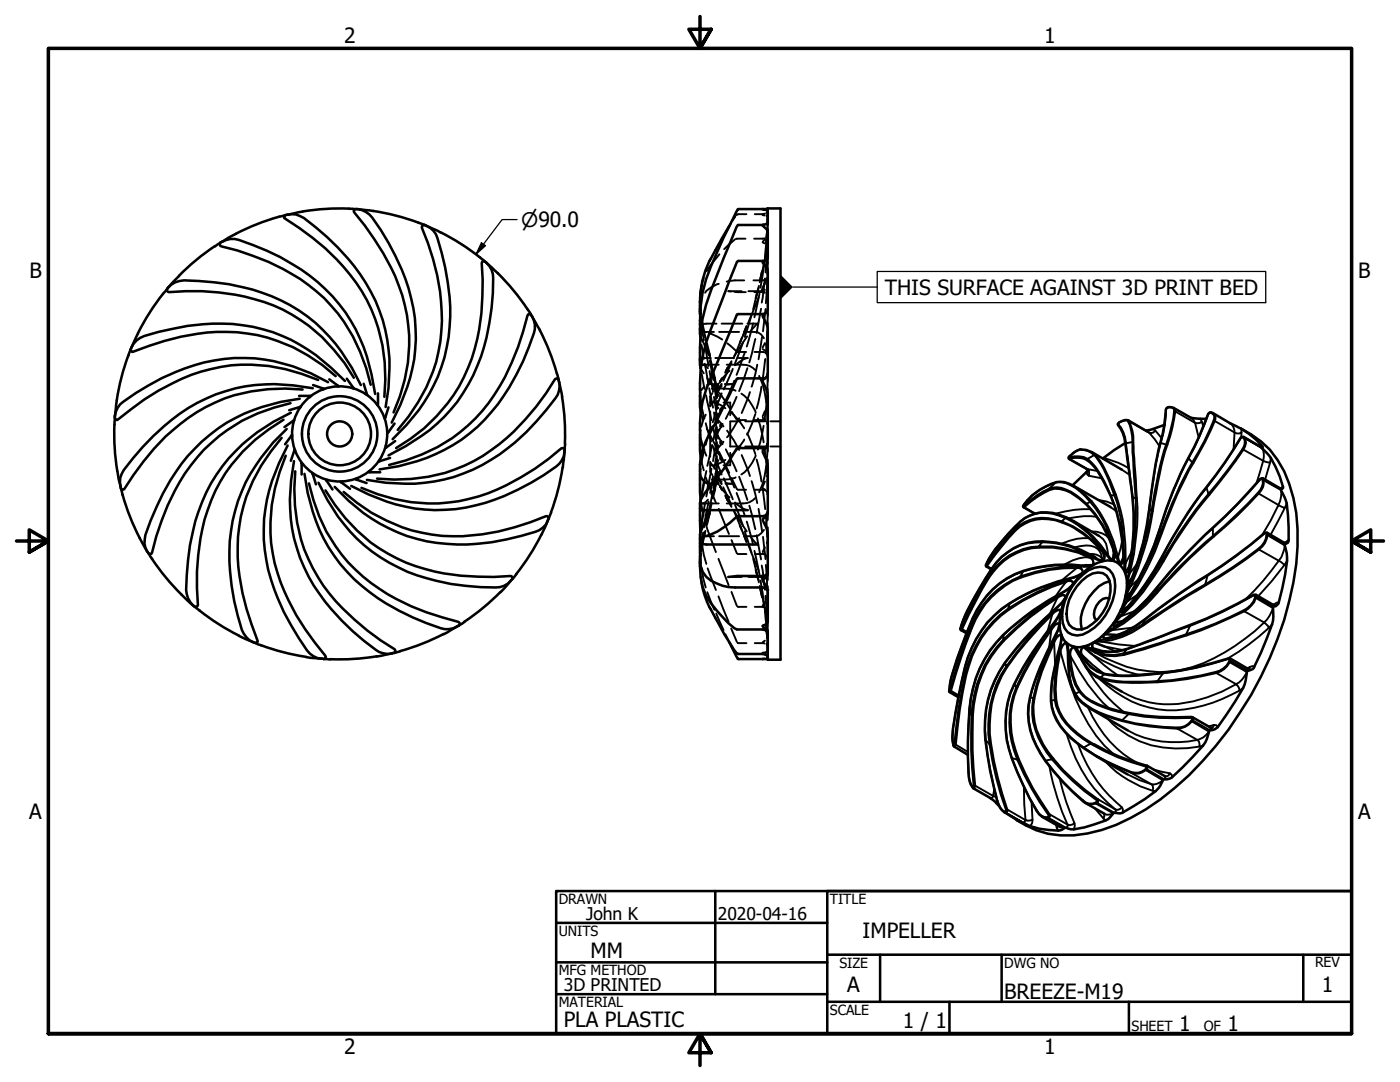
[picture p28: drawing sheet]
<svg xmlns="http://www.w3.org/2000/svg" width="279mm" height="216mm" viewBox="0 0 279 216" stroke-linecap="round" stroke-linejoin="round" font-family="sans-serif">
<defs><g id="words">
<g font-size="4.2">
<text x="68.7" y="8.6">2</text>
<text x="208.4" y="8.6">1</text>
<text x="5.9" y="55.5">B</text>
<text x="176.6" y="58.8">THIS SURFACE AGAINST 3D PRINT BED</text>
<text x="271.1" y="55.5">B</text>
<text x="5.8" y="163.4">A</text>
<text x="271" y="163.4">A</text>
<text x="117.9" y="191.1">MM</text>
<text x="172.1" y="187.2">IMPELLER</text>
<text x="169.1" y="198">A</text>
<text x="263.8" y="198">1</text>
<text x="200.4" y="199.3">BREEZE-M19</text>
<text x="112.5" y="204.9">PLA PLASTIC</text>
<text x="180.1" y="205.1">1 / 1</text>
<text x="235.3" y="205.7">1</text>
<text x="245" y="205.7">1</text>
<text x="68.7" y="210.3">2</text>
<text x="208.4" y="210.3">1</text>
</g>
<text font-size="4" x="104" y="45.3">⌀90.0</text>
<g font-size="3.5">
<text x="117" y="183.6">John K</text>
<text x="143.3" y="183.6">2020-04-16</text>
<text x="112.5" y="197.7">3D PRINTED</text>
</g>
<g font-size="2.8">
<text x="111.5" y="180.3">DRAWN</text>
<text x="165.6" y="180.3">TITLE</text>
<text x="111.5" y="186.8">UNITS</text>
<text x="111.5" y="194.6">MFG METHOD</text>
<text x="167.5" y="193.1">SIZE</text>
<text x="200.4" y="193.1">DWG NO</text>
<text x="262.4" y="193">REV</text>
<text x="111.5" y="200.9">MATERIAL</text>
<text x="165.6" y="202.5">SCALE</text>
<text x="225.8" y="205.7">SHEET</text>
<text x="240.2" y="205.7">OF</text>
</g>
</g></defs>
<!-- layer: Visible (ANSI) -->
<g fill="none" stroke="#000" stroke-width=".51">
<path d="M32.5 58.6a45 45 0 0 0-5 7.9M33.4 57.6l-.9 1.1M33.4 57.6l-.1 .2 .2 .4a48.4 48.4 0 0 1 21.1 2.8 32.8 32.8 0 0 1 16 14.4M33.6 57.3l-.2 .3M33.6 57.3a4.3 4.3 0 0 1 3.1-1.4 44.6 44.6 0 0 1 21.2 5 33.8 33.8 0 0 1 14.1 15.9M35.8 55.1l-2.2 2.2M42.9 49.1a45 45 0 0 0-7.2 5.9M44 48.4l-1.1 .7M44 48.4a.47 .47 0 0 0 .1 .7 44.3 44.3 0 0 1 19.1 9.1 32.8 32.8 0 0 1 10.8 18.6M44.3 48.2l-.3 .2M57.3 42.8l-.3 .1M69.7 41.7h1.4l-.3 .1-.2 .4a52.3 52.3 0 0 1 9.7 16.7 32.4 32.4 0 0 1-1.8 23.4"/>
<path d="M69.7 41.6a43.2 43.2 0 0 0-12.4 1.3 3.9 3.9 0 0 1 3.3 .6 44.3 44.3 0 0 1 14.3 16.5 34.1 34.1 0 0 1 2.1 21.2M71 41.7h.3M74.5 42.1a45 45 0 0 1 9 2.3M74.5 42.1l-3.1-.4a4.4 4.4 0 0 1 2.9 1.7 43.6 43.6 0 0 1 8.5 20.1 31.9 31.9 0 0 1-2.9 17.3l-1.7 3.5M83.5 44.4l1.3 .5a.48 .48 0 0 0-.6 .6 42.9 42.9 0 0 1 3.7 22.6 32.9 32.9 0 0 1-8.5 17.7M84.7 44.9l.3 .1M85 45a45.3 45.3 0 0 1 10.7 6.3M85 45a3.8 3.8 0 0 1 2.3 2.6 42.3 42.3 0 0 1 1.9 21.7 33.6 33.6 0 0 1-10.8 18.3M95.8 51.3l1 .9M96.8 52.2l-.2-.1-.4 .2a47.2 47.2 0 0 1-2.8 21.1 33 33 0 0 1-14.3 16M96.8 52.2l.2 .2M97 52.4l2.4 2.1"/>
<path d="M97 52.4a3.9 3.9 0 0 1 1.4 3.1 42.7 42.7 0 0 1-4.9 21.2 31.7 31.7 0 0 1-12.5 12.3l-3.5 1.9M99.3 54.5a45 45 0 0 1 6 7.2M140 57l-.2 1.5-.1 2M141.6 52a20.3 20.3 0 0 0-1.9 10.8M141.9 51.6l-.3 .4M145.5 45.1l-3.6 6.5M152.2 45l1 1v.4v4.9a1.08 1.08 0 0 1-1 .9M152.2 52.4l.7 1 .3 1.1v7.2a1.45 1.45 0 0 1-1 1.2M152.2 44.9l-5 .1-2.8 6.6a74 74 0 0 0-4.2 12 41.5 41.5 0 0 0-.4 9.9l-.1-1.9M152.3 41.7l-5.1 .1a186.1 186.1 0 0 0-6.3 14 30.6 30.6 0 0 0-1.1 11.3l-.1-1.6M152.5 44.8l-.3 .1M152.7 52l-5.4 .1-.2 .2-2.7 6.8a90.4 90.4 0 0 0-4.2 12 31 31 0 0 0-.2 10.1"/>
<path d="M153.2 41.7h-1l1 .4v2.3l-1 .5M153.2 41.7l2.6-.1v90h-2.6M153.2 41.6v.1M25.6 70.9a45.5 45.5 0 0 0-2.7 12.2 4 4 0 0 1 1.7-3 43.6 43.6 0 0 1 20.1-8.5 33.1 33.1 0 0 1 20.8 4.7M26.1 69.7l-.4 1.2M26.1 69.7v.2l.3 .3a47.7 47.7 0 0 1 20.9-3.9 33.1 33.1 0 0 1 19.7 8.8M26.2 69.3a4.2 4.2 0 0 1 2.6-2.2 47.9 47.9 0 0 1 17.6-2.5 32.2 32.2 0 0 1 19.6 8.7l2.8 2.7M26.2 69.3l-.1 .3M27.6 66.5l-1.4 2.8M59.7 79h2.1l.2 .1-.2 .1M59.8 79.6a33.5 33.5 0 0 0-27.3 18.9 40.9 40.9 0 0 0-3.6 9.1l-.1 .9 .6 1.6-1.5-2.7M60.4 77.7a32.1 32.1 0 0 0-22.8 5.7 48.3 48.3 0 0 0-12.9 14.3h-.3l-.3-.3 .3 1.3"/>
<path d="M61.8 79.2l-1.8 1.9M62.1 79l-.1 .1M62.4 77.5a33.4 33.4 0 0 0-21.2 2 43.2 43.2 0 0 0-16.9 15l-.3 .8 .1 1.8-.7-3.1M62.5 76.8l2 .7 .1 .2h-.2M63.5 75.8a32.7 32.7 0 0 0-27.2-.2 53.6 53.6 0 0 0-12.9 8.2l-.4-.2-.1-.2M64.4 77.7l-2.3 1.3M65.7 75.7l1.8 1.4-1.8 .2-1.1 .4M67.5 77.1l2.7 .3M69.2 75.6l1.3 1.7v.2l-.3-.1M70.5 77.5h.1M72.6 76.6l.6 2.1-1.2-.6-1.4-.6M73.2 78.7l.1 .1"/>
<path d="M73.2 78.8l2 1.8M74.9 78.6a34.9 34.9 0 0 0-8.5-19.5 43.5 43.5 0 0 0-19.5-11.4h-.9l-1.7 .6a41.9 41.9 0 0 1 12.7-5.4l-.2 .2-.1 .4a46.6 46.6 0 0 1 15.5 14.6 33.3 33.3 0 0 1 4.5 21.1M75.4 78.5v2.1l-.1 .2-.1-.2M105.3 61.7l.7 1.2-.1-.2h-.5a49.3 49.3 0 0 1-9.1 19.3 32.8 32.8 0 0 1-18.6 10.8M106 62.8l.2 .3M106.2 63.1l1.6 2.7M106.2 63.1a3.9 3.9 0 0 1 .4 3.4 41.9 41.9 0 0 1-12.9 20 35.1 35.1 0 0 1-17.9 7.2M107.7 65.8a48.4 48.4 0 0 1 3.8 10l-.4-.3-.2 .1a49.1 49.1 0 0 1-14.6 15.4 32.5 32.5 0 0 1-21.1 4.5M111.5 75.8v.3M112.2 79.2a45 45 0 0 1 .5 9.3M112.2 79.2l-.6-3.1a4.1 4.1 0 0 1-.7 3.3 43.9 43.9 0 0 1-14.6 13.4 33.4 33.4 0 0 1-23.1 3M139.7 78.7l.1 3.4"/>
<path d="M152.2 63.1l.7 1.4 .3 1.3v8.7a1.54 1.54 0 0 1-1 1.3M152.2 76.1l.7 1.5 .3 1.6v9.3M152.2 75.5l-5.1 .1-4 8.2a23.4 23.4 0 0 0-3.3 7.5l-.1 2.7a2.28 2.28 0 0 0 2.5 2.5M153 62.3l-.3 .2-.5 .2h-5.1l-2.7 6.6a95.3 95.3 0 0 0-4.2 10.8 26.2 26.2 0 0 0-.4 7.3l.5 2M22.9 83.4v1.3a42.8 42.8 0 0 0 .5 9.3M22.9 83v.4M24 97.1l.1 .3M24.5 98.7a45 45 0 0 0 3.4 8.6M56.2 87.4a33.6 33.6 0 0 0-8.4 17.6 39.9 39.9 0 0 0 2.4 19.7l1.2 3.3-.3 .3h-.2M56.6 83.8a33 33 0 0 0-17 26.9 68.6 68.6 0 0 0-.2 10.2l-.2 .2-.4-.1 1.1 .9a44.1 44.1 0 0 0 7.8 4.9M56.8 85.2l1.9-1.3-.3 1.3-.1 1.7M57 90.9a32.6 32.6 0 0 0-1 25.3 50.4 50.4 0 0 0 9 14.9l-.2 .3-.2 .1 1.3 .1"/>
<path d="M57.2 85.6a34 34 0 0 0-10.8 18.3 42.9 42.9 0 0 0 2.2 22.5l1.2 1.4 .7 .3M57.4 88.9a33.7 33.7 0 0 0-.8 33.2 49.3 49.3 0 0 0 5.2 8.3l1.6 .9 .9 .1-3.1-.3M57.7 81.9l2.2-.6-.6 1-.6 1.6M58 80.5a33.5 33.5 0 0 0-24.5 20.3 62.8 62.8 0 0 0-3.3 9.7l-.4 .1-.2-.2M58 82.4a33.7 33.7 0 0 0-17.7 17.8 44.7 44.7 0 0 0-3 18.4l.2 .8 1 1.4-2.2-2.1M58.3 87.1v-.2l-1.4 1.7M58.3 87.1l.5 2.6M58.7 92a33.4 33.4 0 0 0 2 21.2 43.2 43.2 0 0 0 15 16.9l1.7 .4 .9-.1-3.1 .6M58.8 89.7l.1 .1M58.9 90l1.3 2.3M58.9 90v-.2l-.9 2.1M58.9 94a32.8 32.8 0 0 0 5.6 22.8 52.2 52.2 0 0 0 14.4 12.9v.2l-.3 .4 1.3-.4a45.5 45.5 0 0 0 8.6-3.4"/>
<path d="M60 81.2l-.1 .1M60.2 92.3v2.4M60.3 92.5l.2 .1M60.4 92.6l1.9 1.8M60.8 94.6a33.7 33.7 0 0 0 8.5 19.5 42.5 42.5 0 0 0 19.5 11.4l1.7-.2 .8-.3-2.7 1.6M61.7 96.5a32.6 32.6 0 0 0 17.4 23 58.5 58.5 0 0 0 12.5 4.7l.2 .5-.2 .1 1.1-.7M62.4 94.4v.1M63.6 96.3a32.9 32.9 0 0 0 19.6 18.5 45.4 45.4 0 0 0 16.6 2.4l.8-.3 .7-.4 .7-.7M65 97.9a33.4 33.4 0 0 0 26.9 17 68.6 68.6 0 0 0 10.2 .1l.2 .4-.1 .2 .9-1M65 95.7l-2.6-1.2 .7 2.1M65 95.7l.2 .1M65.3 95.8l2.8 .3"/>
<path d="M65.3 95.8h-.1v.1l1.2 1.8M66.8 97.2a32.7 32.7 0 0 0 28.3 11.3 50.7 50.7 0 0 0 12.5-2.7l1.4-1.2 .3-.8M68.3 96.1l-.2 .1 1.7 1.3M70.9 95.6h.1M70.9 95.6l-2.6 .5M71.2 95.5l-.2 .1 2.2 .8M73.5 94.2l-2.3 1.2M73.6 94.1l-.1 .1M73.8 94l-.2 .1 .1 .1h2.2M75.3 80.8l1.5 2.6 .7-2.1M75.6 92l-1.8 2M75.7 91.9l-.1 .2"/>
<path d="M76.8 83.5l.5 2.6M76.8 83.4v.1M76.9 89.4l-1.2 2.5 2.2-.5M77 89.3l-.1 .1M77.3 86.3l-.3 2.7M78.7 84.5l-1.2 1.8h-.2v-.2M78.9 88l-1.8 1.3h-.1v-.2M112.3 93.3a47.5 47.5 0 0 1-2.8 10.3v-.3l-.3-.3a55.4 55.4 0 0 1-16.9 4 32.5 32.5 0 0 1-23.7-8.8M112.6 90.2l-.3 3.1M112.6 90.2a4 4 0 0 1-1.6 2.9 43.5 43.5 0 0 1-20.1 8.5 31.8 31.8 0 0 1-17.3-2.9l-3.5-1.7M112.7 89.8l-.1 .3M112.8 88.5l-.1 1.4a.48 .48 0 0 0-.7-.4 43.6 43.6 0 0 1-20.4 10.5 32.9 32.9 0 0 1-19.5-2.7"/>
<path d="M139.7 94.5l.1 5.3 .7-3.7M139.7 86.6l.1 4.5M141.4 96.5l-.2 1.2M142 96.5v.2M152.2 90.2l1 2.3v9.8a1.56 1.56 0 0 1-1 1.3M153.2 88.5a1.54 1.54 0 0 1-1 1.4M153.2 88.5v.2a.89 .89 0 0 1-1 .7h-4.9l-.3 .1a51.3 51.3 0 0 1-6.1 8.5l-.6 1a3.3 3.3 0 0 0-.5 2.7l9.4 .1M214 98.5a20.4 20.4 0 0 1 8.4 12.4v.5M216.9 91.8l.1 .1a10.7 10.7 0 0 1 3.3 4.4 29.8 29.8 0 0 1 3.6 11.2l.3 3.1-.1 1.4-.2 .4M217.1 93.8l-3 3M223.9 93.7l-6-3.5-1.1-.4a3.3 3.3 0 0 0-3.3 1.2l-.3 .4 .2 .2 3.5 2 .2 .3M224.6 88.4l-2.2 1.4-2.3 1.7"/>
<path d="M229 86.1l-3.8-2.2a2.09 2.09 0 0 0-2.1 .7v.2a7.5 7.5 0 0 1 1.6 4.7l.7 4.7a47 47 0 0 1-.3 19.5l-.2 .3M232.4 84.8l-2.3 .8-1.4 .3M237.7 83.4l3 .2M237.8 83.4l-3.5-2a1.09 1.09 0 0 0-1.6 .3 31.9 31.9 0 0 1-1.5 8l-.6 2.9-1 7a53.5 53.5 0 0 1-4.1 16.5l-.2 .3M247.9 85.7a17.6 17.6 0 0 1 9.4 10.9 38.4 38.4 0 0 1 .8 19.6 73.4 73.4 0 0 1-23.7 41 39.3 39.3 0 0 1-17.4 9.1 17.8 17.8 0 0 1-14.1-2.7M251.7 89.2h.3a16.2 16.2 0 0 0-6.5-4.7l-3.4-2.1-.6-.1-.4 .3a90.3 90.3 0 0 1-5.5 12l-1.5 3.3-2 5.7a56.3 56.3 0 0 1-6.9 15.3l-.2 .2M251.8 89.4a9.6 9.6 0 0 1 2.8 3.8l.8 1.9 .7 2.2-.5 .3M251.8 89.2l-3.6-2h-.4l-.2 .2a127.2 127.2 0 0 1-9.2 13l-2.2 3.4-3.2 5.3a55.3 55.3 0 0 1-8.6 12.7l-.4 .2M255.7 97.8a9.1 9.1 0 0 1 1.3 5l.2 5a.65 .65 0 0 1-.8 .7M255.8 97.5l-3.8-2.1h-.3l-.2 .2a108.5 108.5 0 0 1-11 11.1 120.5 120.5 0 0 0-11.4 12.7 26.9 26.9 0 0 1-6.5 5.4M29.4 110.1l.2 .2M29.6 110.4l.8 1.1"/>
<path d="M30.3 111.5a45 45 0 0 0 5.9 7.2M99.9 118.1a45 45 0 0 1-7.2 6M102 115.8l-2.1 2.4M102.2 115.6l-.2 .2M108 106.7a45 45 0 0 1-5 7.8M109.3 103.8l-1.2 2.9M109.5 103.5l-.2 .3M139.7 101.6l.1 4.6 .7-4.4M139.7 111.7a12.4 12.4 0 0 0 3.4 10.2 14.7 14.7 0 0 0 4 3.7h5.1l.5 .1 .5 .5M139.7 107.7v2.7M140 108.3l-.2 1.6M140 116.3a17.9 17.9 0 0 0 1.6 4.9"/>
<path d="M140.1 108.4a9.1 9.1 0 0 0 .2 5.8 6.3 6.3 0 0 0 4 2.7l2.4 .3h5.5l.9 .5M141.1 101.8l-.4 2.3M141.5 101.8l-1 2.8a4.9 4.9 0 0 0-.7 3.4l.2 .4 1 .2h10.3M152.2 103.8l1 2.2v8.6a1.17 1.17 0 0 1-1 1M152.2 115.8l1 1.8v6.5a1.02 1.02 0 0 1-1 .7M153.2 102.1v.1a1.04 1.04 0 0 1-1 .8l-5.1 .1a12.2 12.2 0 0 1-6.6 3.9M153.2 114.2a1.04 1.04 0 0 1-1 .7h-5.1l-1.7 .2M214.1 116.7l-.8 .7a73.8 73.8 0 0 0-8.6 5.5 26.9 26.9 0 0 0-9.2 10.5 28.1 28.1 0 0 0-2.2 11.2 65.8 65.8 0 0 0 .2 11.2l.7 1.5 3.5 2 1.7 1.5M214.1 116.7l-1.4 2.6M214.1 116.7l1.8-2.3-1.6 .8a38.3 38.3 0 0 0-14.4 6.3 22.9 22.9 0 0 0-8 14.6l-.6 3a42.2 42.2 0 0 0-1.2 8 2.87 2.87 0 0 0 .3 1.9l2.8 1.6M214.7 105.5a18.1 18.1 0 0 1 5.5 4.9l.2 .7M214.9 115.8l1.2-1.1a4.9 4.9 0 0 1 4.5-1.5 3.6 3.6 0 0 1 2 3.7 11.2 11.2 0 0 1-6.5 9.7 2.95 2.95 0 0 1-4-2.3 10.8 10.8 0 0 1 2.8-8.5z"/>
<path d="M215.9 115.9a4.2 4.2 0 0 1 4.2-1.5 3.3 3.3 0 0 1 1.5 3.6 9.7 9.7 0 0 1-4.6 7.2 2.67 2.67 0 0 1-3 0 2.67 2.67 0 0 1-1.1-2.7 9.2 9.2 0 0 1 3-6.6zM217.4 112.8h.6l-2.1 1.7M217.6 112.9h-1.1a26.1 26.1 0 0 0-15.5 2.5 17.6 17.6 0 0 0-6.9 8 70.2 70.2 0 0 0-4.6 13.4l-.1 1.2 1.9 1.1M218.6 111.2a19.5 19.5 0 0 0-13.6-2.9 12.3 12.3 0 0 0-7 5.1l-2.5 4.1a29.8 29.8 0 0 0-3.9 8l.2 .2 1.1 .7M219.3 106.9l-5-2.9a9.8 9.8 0 0 0-7.7-1.5 8.1 8.1 0 0 0-4.2 2.7l-3.8 4.5-1.2 1.8-.7 1.3 1.1 .8M219.9 111.3l.2 .7-2.1 .8M221.4 119.4l-.6-.1a3.4 3.4 0 0 0-2.4 4l.5 .5M221.5 116a6.8 6.8 0 0 0-4.1 3.1 8.1 8.1 0 0 0-1.5 6.5M221.6 101.2l-7.3-4.2a4.9 4.9 0 0 0-5.6 .1 10.5 10.5 0 0 0-4.5 3.9l2.3 1.5M222.2 110.7l-.2 1.2-1.9 .1M223.5 112.6l1 1.6 .9-1M224.2 111.4l-.7 1.2-.7-.5-.8-.2"/>
<path d="M224.5 114.2l.4 2.2 1-.9M224.7 118.9l-1 2.8 1.3-.6M224.9 116.4l-.2 2.5 1-.7M256.4 108.8a9.9 9.9 0 0 1 .1 5.8l-1.3 5.6a1.18 1.18 0 0 1-1 .8M256.7 108.4l-3.8-2.1-.6 .1a97.1 97.1 0 0 1-13.2 9.5l-7.9 5.6a44.5 44.5 0 0 1-6.5 4.5l-1.9 .8-2.1 .6M38.6 120.8l.2 .2M47.7 126.9l2.8 1.2M50.5 128.1l.3 .2M50.9 128.3l1.2 .5M52.1 128.7a45 45 0 0 0 9 2.4M64.2 131.4l.4 .1M75.2 131a45 45 0 0 1-9.3 .5"/>
<path d="M78.6 130.3h-.3M91.5 124.8l-.2 .2M141.6 121.2l1.1 2.1a49.9 49.9 0 0 0 4.4 7.1l.2 .1 5.4 .1M145.5 128.1l1.7 3.3 6 .2M152.2 130.4l1 .5v.7M152.2 125l1 1.2v3.7a1.02 1.02 0 0 1-1 .4M153.2 131v.6M211.5 124.6l.2-2.6-1.1 1.9a61.9 61.9 0 0 0-9 14.5 20.8 20.8 0 0 0 1.4 15.7 47.1 47.1 0 0 0 4.4 8.4l.6 .5 3.6 2M211.7 122l1-2.7-1.5 1.7a60.3 60.3 0 0 0-11.7 13 23.4 23.4 0 0 0-2.4 16.8 80.4 80.4 0 0 0 2.2 9.7l.3 .7 .8 .9 3.4 1.9M211.8 127.3v-.6l.5 .9 .6 .7M211.8 126.7l-.3-2.1-.3 1-.4 .9a48.5 48.5 0 0 0-5.6 14.3 15.5 15.5 0 0 0 3.5 11.1 45.5 45.5 0 0 0 7.9 8.3l3.8 2.2M211.8 127l-.2 1.5a39.8 39.8 0 0 0-1.9 10.2 9.9 9.9 0 0 0 2.9 7.4 27.9 27.9 0 0 0 6.3 4.9l6.1 3.5"/>
<path d="M212.9 128.3l.2 1.1M212.9 128.3l1.5 .8M213 128.8l.1 .9a19.2 19.2 0 0 0 1.1 8.1 6.8 6.8 0 0 0 3.5 3.7l7.3 4.2M214.9 129.7a15 15 0 0 0 2.7 4.5l1.2 .9 5 2.9M216.3 129l-1.9 .1 1.1 2M217.4 129.5l1.2 .7M217.9 139.9a35.5 35.5 0 0 0 16.7 3.2h3.2l4.1 2.1M218.4 128.1l-2.1 .9 1.6 1.5M220.5 126.5l-2.1 1.6 1.9 .9M222.3 124.3l-1.8 2.3 2.1 .1M223.7 121.7l-1.4 2.6 1.7-.3M248.9 134.1a9.9 9.9 0 0 1-2.4 5.9l-3.5 5.1a2.13 2.13 0 0 1-1.5 .6"/>
<path d="M249.3 133.5l-3.8-2.1a73.5 73.5 0 0 1-22.9 3.3 7 7 0 0 1-3.7-.9M254.1 121.3a9.4 9.4 0 0 1-1.3 6.1l-2.5 5.6a1.37 1.37 0 0 1-1.3 .9M254.4 120.8l-3.8-2.1h-.4a94.1 94.1 0 0 1-16.3 7.4l-6.4 2.5a15 15 0 0 1-7.5 1.3l-1.6-.4M218.4 148.5a41.1 41.1 0 0 0 10.5 4.3l3.7 2.1M232.1 155.7a7 7 0 0 1-3.6 3.7l-4.4 2.7a2.16 2.16 0 0 1-1.7 .1M241.3 146a8.2 8.2 0 0 1-3.2 5l-4.2 4.1a2.21 2.21 0 0 1-1.6 .4M201.3 162.6l1.8 1.1 .9 .4M204.2 164.1a12 12 0 0 0 7.8 1.4l.5-.3M222.2 162.3a4.6 4.6 0 0 1-3.7 2.2l-2.1 .6-2.1 .4h-.6l-1-.3"/>
<circle cx="67.8" cy="86.6" r="2.51"/>
<circle cx="67.8" cy="86.6" r="6.3"/>
<circle cx="67.8" cy="86.6" r="7.5"/>
</g>
<!-- layer: Visible Narrow (ANSI) -->
<g fill="none" stroke="#000" stroke-width=".38">
<path d="M206.4 98.6l-1.4 1.2-.7 1.1M210.8 96.2l-.1 .1a14.9 14.9 0 0 0-4.4 2.3M213.4 91.6l3.5 2M214 98.5a5.4 5.4 0 0 0-4.5-.7l-.1-.3a5.6 5.6 0 0 1 5.3 1.2l2.2 1.8v.2M214.3 97a18 18 0 0 1 3.6 3l-.3 .1a9.8 9.8 0 0 0-5.5-3.8h-1.4l-1.3 1.2a15.7 15.7 0 0 0-5.2 3.6l.2 .1a19.1 19.1 0 0 1 5.1-3.4M215.5 89.7a3.8 3.8 0 0 1 2.9 1.1h.2l-.7-.6M215.6 89.7a5.2 5.2 0 0 0-2.3 1.5M216.9 94.2l.1 .5 .3 .2M217 91.9v-.3a16.7 16.7 0 0 1 4.7 7.4M218.6 90.8a24 24 0 0 1 4.1 7.9l-.3 .1-1.1-2.9-1.1-2.4-1.4-2.3-.4-.4-1.4 .8a5 5 0 0 0-3.7-.4l.1 .4a4.9 4.9 0 0 1 3.5 .2M219 94l-2-.4 .3 .3v1l2.6 .5M219.2 99.8l1.7 .3 1.4 .5"/>
<path d="M220.2 91.4l.5 .1M220.5 91.8l.2-.3 2.4 .8 2.1 1.1M222.7 98.7a35.1 35.1 0 0 1 2 13.6h-.4M223.1 84.8v-.2a6.6 6.6 0 0 1 1.6 3.9l1.3-.3v2l.6 9.2h.3l-.7-11.1M223.6 84.1l-.5 .5M223.9 93.7l1.5 1M224.6 88.6l.1-.1 1.3 10.8M225.1 84.1a9.6 9.6 0 0 1 .9 4.1l.2 .1a8.6 8.6 0 0 0-.8-4.2l3.9 2.2-.3-.2M225.2 83.9l.2 .2h-.3a1.24 1.24 0 0 0-1.5 .1M226.9 99.4a45.9 45.9 0 0 1-1.4 15l-.3-.1M230.1 85.6l.5 .3M231.5 88.5l.1-.1a99.3 99.3 0 0 0-2.2 13.1"/>
<path d="M231.8 87.4l-1.2-1.5-.4 .4-.5 .1-.4-.1 2.1 2.7M232.7 81.7v-.2a24.8 24.8 0 0 1-1.1 6.9l1.1 .3a77.5 77.5 0 0 0-2.9 13.3h.3a92.5 92.5 0 0 1 2.9-13.2M233.1 81.3l-.4 .2M233.3 81.3h.4l.4 .2 .2 .2v.3l.3 .1-.1-.4-.2-.3M233.4 81.2l-.4 .1M234.3 82a32.7 32.7 0 0 1-1.6 6.7l.3 .1a32.7 32.7 0 0 0 1.6-6.7l3.9 2.3-.7-1M237.1 91.5l.1-.1a86.8 86.8 0 0 0-5.7 14.1M239.6 83.6l.2 .5M240.2 85.1l-.4-1-.3 .3h-1l.7 2.8M240.7 97.3h.1a84.9 84.9 0 0 0-8.8 13.6M241.1 82.6l.1-.1a57 57 0 0 1-4 8.9l.7 .9a95.9 95.9 0 0 0-6.3 14l.3 .1a77.3 77.3 0 0 1 6.3-14M241.6 82.3l.3 .1"/>
<path d="M241.7 82.3l-.5 .2M241.7 82.4a1 1 0 0 1 .5 1.5l.2 .1a1.17 1.17 0 0 0-.3-1.6M242.2 83.9a51.7 51.7 0 0 1-4.3 8.4l.3 .1a65.2 65.2 0 0 0 4.2-8.4l4 2.3a2.06 2.06 0 0 0-.9-1.8M247.6 87.4a95.7 95.7 0 0 1-6.8 9.9l.4 1.3a94.6 94.6 0 0 0-9.2 13.2l.2 .2a87.6 87.6 0 0 1 9.2-13.3M247.7 87.2l.1-.9-.5 .2-.9-.2-.2 3.4M247.7 85.5l.1 .8M248.1 87.2l.2 .2a1.91 1.91 0 0 1-.1 2.3l-.2-.1a1.98 1.98 0 0 0 .2-2.2M248.2 87.2l-.6 .2M251.5 95.6a113.6 113.6 0 0 1-9.4 9.8v1.5a101.1 101.1 0 0 0-11.3 11.2l.1 .2a107.9 107.9 0 0 1 11.3-11.2M251.7 89.2h.1M251.7 89.2l-3.5-2 3.6 2.2a3.1 3.1 0 0 1 .3 2.5l-3.9-2.2-5 6.8-1.8 2.2-.2-.1a100 100 0 0 0 6.8-9M251.9 95.6l.1 .2h.2a2.75 2.75 0 0 1-1 2.7l-.2-.1a2.96 2.96 0 0 0 1-2.6"/>
<path d="M251.9 89l-.2 .2M252 95.4l.1 .2h-.6M252.5 95.7l1-3.4-1.4-.4-1.3 4.5M253.6 91.4l-.1 .9M256 97.1l-.5 .4 .1 .1-3.5-2 .1 .2 3.5 2a5 5 0 0 1-.6 3l-3.9-2.3a87.3 87.3 0 0 1-9 8.6l-.1-.2a107.6 107.6 0 0 0 8.9-8.5M196.8 113h.2l.9 .5M198 113.4l-1.3 2-3.7 6.6M198.6 109.7l-1.2 1.8-.6 1.2M203.7 104l-3.9 4.1-1.2 1.6M203.8 115.3a17.3 17.3 0 0 0-9.8 10l-.2-.1a14.8 14.8 0 0 1 2.7-4.9 17 17 0 0 1 7.1-5.3l.2 .3a29.8 29.8 0 0 1 11.1-2l-2.9 2.5M204.2 113.9a17.2 17.2 0 0 0-10.1 9.5M204.3 101.2l2.3 1.3"/>
<path d="M207.4 109.3a12.5 12.5 0 0 0-10 6h-.2a12.3 12.3 0 0 1 10.1-6.3l.1 .3a20.7 20.7 0 0 1 10 2 8.8 8.8 0 0 0-5 1.3M208.1 108l-.1 .2a11.5 11.5 0 0 0-10.1 5.2l-.7 1.7a62.1 62.1 0 0 0-5.4 10.4h.2a104.5 104.5 0 0 1 5.4-10.2M210.7 118.9l2-2.8a45.3 45.3 0 0 0-11.3 5.6l-.2-.3a21.5 21.5 0 0 0-8.6 13.2l.2 .1a21.2 21.2 0 0 1 8.6-13M210.9 119.1l.1 .2 1-.5 .5 .1 .1 .4M211.9 104.3a8.3 8.3 0 0 0-9.2 1.6l-.1-.2a7.6 7.6 0 0 1 7.9-2.1l1.4 .4v.3l2.8 1.2M212.5 118h.1M212.5 119.5l-.5 .8-.8 .7a67.7 67.7 0 0 0-10.6 11.3l.2 .7a65.4 65.4 0 0 1 9.5-11l.5-.3 .6-.1 .2 .1 .2 .2M212.6 115.9l.1 .2 .5-.1h.5l.4 .1v.6M212.9 103.3l-.3 .1a8.4 8.4 0 0 0-8.1 0l-.9 .7-1 1.5a38.5 38.5 0 0 0-5.8 7.2l.2 .2a69.5 69.5 0 0 1 5.7-7.1M213.9 116.9l-1.4 1.1a52.8 52.8 0 0 0-12.2 8.7l-.1 .9a56.5 56.5 0 0 1 11.2-8.8l1.1-.1 .2 .5M214.3 104a21 21 0 0 1 6.9 6.8l-.3 .1M214.3 115.2l-.1 .1"/>
<path d="M214.4 109.2a5.3 5.3 0 0 1 4.7 .3l.7 1.1 .1 .7a3 3 0 0 0-2.5-.7M214.8 113.1l.1 .2a.85 .85 0 0 1 1.1 .9l-.1 .2M215.8 114.6l-.8 .5a42.3 42.3 0 0 0-13.5 5.4l-.3 .9a43.9 43.9 0 0 1 11.9-5.6h.5l.5 .2v.6M216 112.8h1.4l-.4 .2M216.5 112.9l-.2 .2M217.4 111v.3a.99 .99 0 0 1 .6 1.5l-.4 .1M217.4 107.4a11.2 11.2 0 0 0-5.5 1.1M217.7 101.6a21.9 21.9 0 0 0-7 .9M217.8 113l-.7 .1a34.5 34.5 0 0 0-9.8 .2l-3.1 .7-.6 1a28.7 28.7 0 0 1 11.7-1.8 .94 .94 0 0 1 .7 1.2M217.8 106a4.1 4.1 0 0 1 3.6 1.5M217.9 100a26.7 26.7 0 0 1 5.2 11.1l-.3 .1M218 110.9l.9 .5-.3 .2"/>
<path d="M218.6 111.2l.9 .5 .6 .1M218.9 103.1a15.4 15.4 0 0 0-5.7 .3M219.3 106.9l.9 .7 .5 .9 .5 2.3 .9 1M219.9 112l-1.3-.4a19.7 19.7 0 0 0-10.6-3.4l-.7 .8a19.8 19.8 0 0 1 10.4 2.3 1.07 1.07 0 0 1 .4 1.5M220 109.8v.2M220.4 111.1l-.1 .6-.2 .2M221.6 101.2l1.2 .9M221.9 111.9l-.5-.5a21.2 21.2 0 0 0-8.8-8l-.7 .6a18.5 18.5 0 0 1 8.3 6.2 1.34 1.34 0 0 1 0 1.8M222.1 111.9a1.83 1.83 0 0 0 .2-2.2 23.5 23.5 0 0 0-5.4-9.2l.7-.4a23.8 23.8 0 0 1 5.2 11.1l.6 1.4M222.1 109.3l.1 1.4 .2-.5M222.3 109.7l-.1 .1M222.4 111.4l-.2 .3-.2 .1"/>
<path d="M223.5 112.7l.3-.1a2.81 2.81 0 0 0 .4-2 31.9 31.9 0 0 0-2.5-11.7l.7-.1a35.3 35.3 0 0 1 1.9 14.4l.2 .8M223.9 112.4l-.3 .2M224 107.8l-.9 3.3 .5 1.4M224.2 110.6h.1M224.5 114.3l.4-.2 .5-1.1a51.1 51.1 0 0 0 .7-13.8l.5 .2 .1 1.8a52.3 52.3 0 0 1-1.7 14.1l-.1 .9M224.6 119.1l.1 .2a1.73 1.73 0 0 0 1.1-1.2 56.4 56.4 0 0 0 5.7-12.6l.1 .8a70.2 70.2 0 0 1-7.8 15.2M224.7 118.9l.1 .3 .2-.1M224.9 114l-.2 .2h-.1M224.9 116.5l.1 .1a2.54 2.54 0 0 0 1.1-1.6 59.3 59.3 0 0 0 3.3-13.5l.4 .5a60.9 60.9 0 0 1-4.8 15.8l-.3 .9M225 116.3l.3 .1M225.5 112.4h.1M225.8 118v.1"/>
<path d="M225.9 110l-1.2 2.3v1.8M226.1 114.9v.1M226.9 112.6l-1.4 1.8-.5 1.9M227 118.7l-2 1.3-1.1 1.7M227.3 115.5l-1.6 1.5-.9 1.9M230.1 102a55.4 55.4 0 0 1-4.4 15l-.3-.2M230.9 118.3a33.7 33.7 0 0 1-8.9 7.4l-.1-.2M231.9 106.4a57.9 57.9 0 0 1-6.9 13.6l-.1-.2M232.2 112l-1.9 3.1a39.1 39.1 0 0 1-6.5 7.8l-.2-.2M240.9 114.8l.1 .1a145.4 145.4 0 0 0-12.5 8.7l.1-.1M242 105.3l.1 .1a95 95 0 0 0-11.1 11.8v-.1M250.2 118.7v.1a87.5 87.5 0 0 1-12.7 6.1l-.8 1.7-8.6 2.7-3.9 1.1v.2l.1 .1 3.9-1.1 8.6-2.8"/>
<path d="M250.5 119l-.1 .3h.2a5 5 0 0 1-2.3 2.7v-.3a4.2 4.2 0 0 0 2.1-2.4M250.6 118.7l.1 .4-.3-.3h-.2M251.1 119l2.7-3 2.5-3.3-1.1-.8a51.9 51.9 0 0 1-6.6 7.7M251.9 106.7l1.7-2.9 1.5-3 1.3 .5-2.8 5.4M252.3 106.4h.1a99.4 99.4 0 0 1-11.4 8.5l-.5 1.7a175.5 175.5 0 0 0-12.4 7.9l.1 .3a182.8 182.8 0 0 1 12.5-8M252.8 106.5l-.1 .3h.3a4.1 4.1 0 0 1-1.7 2.9l-.2-.2a3.8 3.8 0 0 0 1.6-2.7M252.9 106.3l.1 .3-.3-.2h-.3M256.8 100.5l-.4 .8M256.9 112l-.6 .7M257.2 107.8l-.9 .5 .1 .2-3.4-1.9v.2l3.4 2a6.6 6.6 0 0 1-1.2 3.1l-3.9-2.2a96.6 96.6 0 0 1-10.6 7.1l-.2-.2a96.6 96.6 0 0 0 10.6-7.1M189.4 137.8v.1M189.5 137.6l-.1 .2"/>
<path d="M189.5 138.1l.3-.2 1.5 .8M189.5 137.7v.2l-.1-.1M191.8 125.7l.2-.2 1 .6M191.8 125.1v.3M192.6 133v1.6a95.9 95.9 0 0 0-2.2 14h.4a105.8 105.8 0 0 1 2-13.9M192.6 133l-1.9 9.2a20.1 20.1 0 0 0-.6 5.7l.1 .6M193 122l-1.2 3M194.1 123.4l-.4 1.7a96.1 96.1 0 0 0-4.2 12.6l.3 .2a121.5 121.5 0 0 1 4.2-12.6M194.1 123.4l-3.1 8.1a20.9 20.9 0 0 0-1.5 6M200.2 126.7h.1a22.3 22.3 0 0 0-6.8 14.7M200.5 132.3h.1a22.2 22.2 0 0 0-3.9 15.4l.8 .8a66.4 66.4 0 0 0 3.3 13.2l.2-.2a73.9 73.9 0 0 1-3.2-13M201.5 120.4a21.3 21.3 0 0 0-8.9 12.6"/>
<path d="M202.4 136.6a19.1 19.1 0 0 0-.5 14.7l1.1 .3a58.3 58.3 0 0 0 6.2 11l.3-.1a53.8 53.8 0 0 1-6.2-11.1M205.5 139.2l.1-.1a14.1 14.1 0 0 0 2.1 11.1l1 1.6 1.2-.3a44.9 44.9 0 0 0 8.9 8.1l.3-.2a44.5 44.5 0 0 1-8.9-8M209 126l1-3.4a76.1 76.1 0 0 0-9 10.6l-.2-.2a21.7 21.7 0 0 0-3.3 15.5h.3a21.3 21.3 0 0 1 3.2-15.3M209.4 129.3l.4-3.6a67.1 67.1 0 0 0-6.7 11.5l-.3-.1a18.3 18.3 0 0 0 .2 14.5l.3-.2a18.2 18.2 0 0 1-.2-14.2M209.5 122.4l1.5-3.1a58.5 58.5 0 0 0-10.6 8.5l-.2-.2a23.5 23.5 0 0 0-6.3 15.1h.3a23.1 23.1 0 0 1 6.2-14.9M210.6 132.5l-.2-4.2a46.6 46.6 0 0 0-4 11.1h-.2a14.8 14.8 0 0 0 3.7 12.1l.3-.1a15.9 15.9 0 0 1-4-10.4l.2-1.6M210.6 123.9l.1 .1M210.8 126.5h.1M210.8 139.7a30.6 30.6 0 0 1 .8-9.7h-.2a28.5 28.5 0 0 0-.9 9.7l-.7 .1a12 12 0 0 0 5.1 8.3l1.4 1.2M211.2 121h.1M211.4 124.7l-.3-.2-.5 .2-.8 1-.3-.1M211.5 124.8l-.6 1.7a51.9 51.9 0 0 0-5.3 12.6l.6 .3a42.9 42.9 0 0 1 4.6-12.3l.5-.4h.5"/>
<path d="M211.7 128.5a35.7 35.7 0 0 0-2 11.4M211.7 122.2l-1 1.8a65.1 65.1 0 0 0-8.3 12.6l.4 .5a60.4 60.4 0 0 1 7.2-12l1-.8 .5 .2M211.7 122l-.1-.2a1.67 1.67 0 0 0-1.6 .8l-.2-.2M211.8 126.8l-.2-.1a2.01 2.01 0 0 0-1.2 1.6l-.3-.1M211.8 126.9v.1M211.9 126.9v.7l-.3 .9M212.8 128.3a1.49 1.49 0 0 0-1.2 1.2l-.2 .5M212.9 128.4l-.3-.1a2.56 2.56 0 0 0-1 1.7 56.3 56.3 0 0 0 5.6 14.5l1.6 2.3 1.6 2 1.8 1.7M212.9 128.5l.1 .3M213 128.4l.2 .6a31.6 31.6 0 0 0 .7 7.7l.7 1.7M213.2 129.6l-.1 .1M214.3 129l-.1 .1a1.63 1.63 0 0 0-.8 1.8 14.1 14.1 0 0 0 2 7.1"/>
<path d="M214.4 129.2a1.09 1.09 0 0 0-.8 1.2v.5h-.2M214.4 129.2l.5 .5M214.5 129.1l.4 .3 .3 .5M214.6 138.4a11.8 11.8 0 0 0 6.2 4.3l3.2 1 1.2-1.2M214.6 138.4v.2M215.2 129.9a7.7 7.7 0 0 0 4.4 5.3l.7-.6M215.2 129.9l-.1 .2M215.4 138h.2a13.6 13.6 0 0 1-2-7.1 36.2 36.2 0 0 0 7.7 10.4M215.4 138a9.7 9.7 0 0 0 5.1 3.2l1.4 .5 3.3 .8M215.4 138l-.8 .4M215.6 138l1 1 1.3 .9M215.7 130.7a7.1 7.1 0 0 0 4.6 3.9"/>
<path d="M216.2 129a1.45 1.45 0 0 0-.5 1.7h.3a1.14 1.14 0 0 1 .3-1.6M216.3 129.2l1.1 .3M216.7 133.1a30.3 30.3 0 0 0 7.6 9M217.4 129.2v.3M218.1 129.9a8.2 8.2 0 0 0 6.2 .8M218.3 128.1l-.1 .1a.8 .8 0 0 0 .1 1.3 8.7 8.7 0 0 0 6.6 0l-.7 .9a7.7 7.7 0 0 1-6.8-1.2l-.9-.2M218.4 128.2l-.3 .4v.4l.3 .5M218.4 128.2l1.4-.2 3.4 .6 3.4 .3M218.5 129.5h-.2M218.6 130.2a24.6 24.6 0 0 0 15 3.8 27.5 27.5 0 0 0 12.8-5.1l4-3 1.9-1.7 .7 .7 .2 .4a50.1 50.1 0 0 1-8.2 6.1M218.8 135.1l.8 .3M218.9 133.8a8 8 0 0 1-2.9-3.1l2.1 2 2.1 1.7"/>
<path d="M219.4 135.4a20.5 20.5 0 0 0 15.3 6.3 30 30 0 0 0 12.7-3.9l-.1-.5-.6-.8a26 26 0 0 1-15.9 3.9 19.8 19.8 0 0 1-7-2.4M220.3 126.6a.52 .52 0 0 0 .2 .9 16.8 16.8 0 0 0 8-3.9l-.4 .9-1.2 .7a15.1 15.1 0 0 1-7.8 2.6l-.5 .2M220.5 126.6l-.2 .6 .4 .2M220.5 134.5l-.2 .1M220.9 127.4h.1M222.2 124.3l-.1 .5 .3 .2 .3-.2a26.3 26.3 0 0 0 6.4-5.4l1.9-2.2-.2 .9-1.2 1.2a29.6 29.6 0 0 1-8.4 6.6l-.6 .4M222.4 124.3l-.2 .5h.4M223.1 124.6v.1M223.3 126.6l-.7 .1h.5M223.7 121.7l-.1 .3a1.02 1.02 0 0 0 1.2-.6 51.9 51.9 0 0 0 7.2-10.5v.9a54.2 54.2 0 0 1-9.6 12.3M223.8 121.7v.3h.2M224.2 129.7l-3.9-.7 2.3 1"/>
<path d="M226.2 125.2l-4.2 .5-1.5 .9M226.5 121.9l-2.7 1-1.4 1.4M227.3 134.7a32.6 32.6 0 0 1-9.4-4.2l2.5 2.3 2.7 1.9M228.2 124.8a17 17 0 0 1-8.4 3.2l-.1-.3M232.2 134.2l-.1 .2a36.7 36.7 0 0 1-11.8 .2M237.5 124.7v.2l-12.6 4.6h.1M245.2 131.4a54.4 54.4 0 0 1-13.1 3l-1.1 1.5-3.5 .1a21.4 21.4 0 0 1-7.9-.8v.1a14.7 14.7 0 0 0 6.3 1l5.2-.2M245.4 131.8l-.2 .3h.2a4.2 4.2 0 0 1-2.6 2.2l-.1-.3a3.9 3.9 0 0 0 2.5-1.9M245.5 131.4l.1 .2v.3l-.2-.3-.3-.1M248.1 137.3l-.7 .5M248.9 133.3l.5-.2-.1 .4M249 133.4v.5l-3.4-2-.2 .2 3.5 2a5.1 5.1 0 0 1-2.2 2.4l-3.9-2.2a62.1 62.1 0 0 1-11.7 1.8l-.1-.2a64.3 64.3 0 0 0 11.7-1.9"/>
<path d="M250.3 133l-.4-.1-.5 .2M253.9 124.6l-.7 .7M254.2 120.6v.4l-3.5-1.9-.1 .2 3.5 2a6.8 6.8 0 0 1-1.8 2.9l-4-2.2a98 98 0 0 1-11.5 4.8l-.1-.2a75.9 75.9 0 0 0 11.6-4.9M254.2 120.6l.1 .2M255.2 120.2l-.4 .1-.6 .3M190.2 148.6l.1 .2M190.3 148.8h.1M190.4 149l.4-.4 2.4 1.5M190.4 148.6l-.1 .2M193.5 141.4l.4 1.3a87.7 87.7 0 0 0 .4 14.1h.3a86.6 86.6 0 0 1-.4-14.1M193.5 141.4a89.5 89.5 0 0 0-.1 13.6l.3 1.5 .4 .4M194.1 157v-.1l.1 .2"/>
<path d="M194.2 157.1v.1M194.2 157.3l.3-.1 .1-.4 3.6 2-.2 .4-.3 .1M194.3 156.8l-.1 .3M196.7 147.7a80.8 80.8 0 0 0 2.4 12.1M198.4 157.5l-.2 1.3 .6 .3M199 159.8h.1M199.1 159.8a3.1 3.1 0 0 0 1.4 2.1M201.9 151.3a62.8 62.8 0 0 0 5 10.4M204.3 157l.4 6.6 .4 .2 1-.2M205.9 160l.2 3.6-.1 .6-.4 .6M208.7 151.9v-.1a44.7 44.7 0 0 0 7.5 7.9M209.4 152.8a48.3 48.3 0 0 0 3.6 11.7l.5 .2 .9-.4a49 49 0 0 1-2.9-9"/>
<path d="M212.9 146.4a28.4 28.4 0 0 0 9.7 15.1l.5 .1 .8-.5M215.1 148.5a27.5 27.5 0 0 0 8.8 12.6l.2 .4v.6M216.2 159.7a2.13 2.13 0 0 0 2.4 .4M216.2 159.7v.2M217.1 141.1a22.2 22.2 0 0 0 10 11.2M217.7 141.5a23.9 23.9 0 0 0 6.3 2.4M217.8 148.2a15.7 15.7 0 0 1-6.3-6.2l-.4-1.1-.3-1.2h-.3a10.7 10.7 0 0 0 4.4 6.8l2.7 1.9-1.3 .8a42.2 42.2 0 0 0 9.5 4.9v.1l-3.5-1.5-3.4-1.7M218.4 148.5l-.6-.3-.2 .2a42.3 42.3 0 0 0 11.1 4.6M218.8 159.6l.1 .6a.49 .49 0 0 0 .2-.8l3.5 2.1a.41 .41 0 0 1-.2 .7l-3.5-2-.2 .1 3.5 2a1.9 1.9 0 0 1-1.8 .1M220.6 152a21 21 0 0 0 9.5 5.8v-1l-.4-.3-2.4-.9-2.3-1.1M221 143.4a18.7 18.7 0 0 0 16 5.9l2.4-.3-.1-1-.3-.4a19.9 19.9 0 0 1-14-1.9M225.2 142.5a50.8 50.8 0 0 0 12.5 .8l.1-.2"/>
<path d="M225.4 142.3l-.2 .2M228.5 153.5l.2-.1 .2 .1-.2 .2 3.4 2a2.73 2.73 0 0 1-2.4 .8l-3.9-2.3a2.79 2.79 0 0 0 2.9-.5l-.2-.2a2.72 2.72 0 0 1-2.7 .6M228.8 152.8l-.1 .2 .1 .1-.1 .3M228.9 152.8a.47 .47 0 0 1 0 .7l3.4 2 .2-.4v-.2M230.1 157.8l.5 .1M230.2 153.5l3.3 .8-.5 .6h-.4M233.5 154.3l.3 .3 .1 .5M237.7 143.9a3.1 3.1 0 0 1-2.8 1.3l.1 .2a3.8 3.8 0 0 0 2.9-1.4M237.9 144l3.4 2a3.8 3.8 0 0 1-2.3 1.6l-4-2.2a48.3 48.3 0 0 1-11-1.5v-.2a52 52 0 0 0 10.9 1.5M237.9 144l.2-.2 3.4 1.9 .1-.5M237.9 143.6l-.2 .3 .2 .1M238 143.1l.1 .3v.4l-.4-.5"/>
<path d="M240.1 148.8l-.7 .2M242.3 144.7h.5l.2 .4M242.3 144.7l-.2 .3-.2 .2M242.3 144.7l-1.1 .3M199.1 160.1l-.2 .2M200.7 162l-.2-.1v.2h-.1M200.8 161.7l-.1 .5 .4-.4-.1-.3 3.7 2.1-.4 .5h-.1l-3.7-2 3.5 2-.2-.1M203.1 163.6v.1M206.9 161.7a2.21 2.21 0 0 0 2.1 1.4M206.9 161.7v.1M208 163l.5 .2h.5v-.1l.2-.1M209.2 162.6v.6l.3-.3v-.4l3.5 2 .1 .2-.4 .5-3.7-2 3.5 2-.9-.2"/>
<path d="M210.8 164.5l.1 .7 .2-.4M210.9 165.2l.3 .5M214.4 164.3l.1 .5-.2 .7M218.4 161.2l1.8 2.1 .2-.5-.1-.5M218.8 160l-.2 .1 .1 .2a2.31 2.31 0 0 1-2.1-.1M220.2 163.3l.5 .4"/>
</g>
<g fill="#000">
<circle cx="213.4" cy="91.6" r=".19"/>
<circle cx="213.5" cy="91" r=".19"/>
<circle cx="196.9" cy="112.6" r=".19"/>
<circle cx="204.3" cy="100.7" r=".19"/>
<circle cx="222.1" cy="111.9" r=".19"/>
<circle cx="224.5" cy="114.3" r=".19"/>
<circle cx="224.6" cy="119.1" r=".19"/>
<circle cx="231.5" cy="105.5" r=".19"/>
<circle cx="191.7" cy="125.3" r=".19"/>
<circle cx="211.5" cy="124.5" r=".19"/>
<circle cx="224.8" cy="121.4" r=".19"/>
</g>
<!-- layer: Visible (ANSI) -->
<g fill="#000">
<circle cx="141.5" cy="101.8" r=".25"/>
<circle cx="153.1" cy="117.7" r=".25"/>
<circle cx="212.6" cy="119.3" r=".25"/>
<circle cx="215.9" cy="114.4" r=".25"/>
<circle cx="218" cy="112.8" r=".25"/>
<circle cx="211.7" cy="122" r=".25"/>
</g>
<!-- layer: Hidden (ANSI) -->
<g fill="none" stroke="#000" stroke-width=".38">
<path d="M140 59.9l-.3 1.6M140.5 55.5l-.5 1.5M143.4 56.6a5.5 5.5 0 0 0-2.7 1.8M143.6 50.7l-1.7 2.1-.9 1.3M145.9 44.6l-.4 .5M146.6 58.2l.5 .1M146.7 47.8l-2.2 1.9M146.7 43.2l-.5 .9M147.2 58.3h1.6M148 58.1h-2.6l.5 .1M148.5 55.9h-1.8l-1.7 .3M148.8 47.6l-1.9 .1"/>
<path d="M149 42.7h-1.7l-.3 .2M149.4 58.1h2.7l.5 .1M150.6 58.3h1.6l.5 .1M151.4 59.4l-2.1 5.2M151.4 57.4l-1.1 4.4M151.4 57l-.6 2.5 .5-1.8M151.6 58.6l-1 4.7M151.7 55.9l.4-1.8-.5 2.2M152.2 57.6l.5 .2M152.2 48.4l.5 .2M152.2 42.9l.4 .1M152.4 42.7h-1.8"/>
<path d="M152.5 52.6l-.7 4.8M152.6 55.9h-2.2M152.6 47.6h-2.1M152.7 55.6l-.7 4.8M152.7 56.6l-.5 .7M152.7 47.8l-.5 .5M152.7 42.6l-.5 .3M152.8 55.8l.3-.3-1.1 2.5M152.8 50.7l-1 5.1M153 43.1l.2 .1M153 58.6l.2 .5-.2-.4M153 58.2l.2 .5"/>
<path d="M153 48.8l.2 .3M153 46.7l-.3 4.7M153.1 49.5l-.3 4.9M153.1 56l-.3 4.5M153.1 45.7l-.2 2.8 .2-2.3M153.2 47.1l-.3 .3M153.2 55.1l-.2 .8M153.2 46.7l-.2 .5M153.2 42.4v-.2l-.2 .3M153.2 46.9l-.2 2.6M153.2 42.5v3M153.2 42.1v-.4v2.7"/>
<path d="M153.2 44.4v.7M153.2 45.3v1.1M153.2 51.3v3.6M153.2 53.5v1M153.2 42.7v2.3M153.2 45.8v2.5M139.7 62.8l.1 .7M139.7 60.5l.1 .8M139.7 61.2l.1 1M139.7 62.5l.1 1.2M139.8 71.5l-.1 .1M139.8 78.3l-.1 .4"/>
<path d="M139.8 62l.1 .7-.1-.5M139.9 65l-.2 .5M139.9 71.4h2M139.9 67.3l-.1-.2 .1 .8M140 74l-.2-.5 .7 1M140 64.2l.8 3.1M140 63.2l.5 2.9M140 64.8l.5 3.1M140 67.6l1.3 3M140 68.8l.5 2.8M140 74.5l.6 3.1M140.2 72.8h3.2"/>
<path d="M140.3 72.8l.5 .2 .5 .5M140.6 77.2l-.6 .7M140.7 69l.7 4M140.7 72.6l.7 3.9M140.7 67.1l.8 3.8M140.9 78.9l1.1 4.9M141.1 75.4l1.9 2.3M141.1 68.5l.6 2.4-.1-.3M141.5 66.4l2.6 1.4M141.5 70.4v-.3l.5 2.7M141.5 77.5l.8 3.8M141.6 74l.7 4.2"/>
<path d="M141.7 71.9l.7 3.9M141.7 72.1l.9 3.1M142 74.5l.7 1.8M142.2 78.4l-.5 .7v2M142.3 74.2l.6 3.3M142.4 77.6l.3 .1 .1 .4M142.5 76.8l.4 2.6M142.5 79.2l.4 2.7M142.5 66.2h-2l.5 .1M142.7 75.6v.1l-.1-.4 .1 .3M142.7 75.9l.2 .7M142.7 71.4h3.8"/>
<path d="M142.9 77.5h-.8l.2 .1M142.9 77l.2 .7 .9-.6M142.9 78.6l.1 .6M143 77l.1 .4M143 79.4l-1.3 1.6M143 64.6h-2.6M143 78.1l.1 .6M143 77.1h.1M143.1 79v.1M143.1 78.8v.6M143.1 77.4v.1M143.1 77.1v.1"/>
<path d="M143.1 77.5v.4M143.1 78.3v.4M143.1 77.1l-.5 .7M143.1 76.6h-1.4l-.6 .2M143.4 79h-.3v.1M143.4 77.9l-.3 .8M143.4 79.9l-.3 .9M143.4 76.8l-.3 .6M143.4 77.3l-.3 .2M143.4 76.5l-.3 .5M143.5 66.2h4M143.6 78.4l2 3"/>
<path d="M143.6 77.5a6.3 6.3 0 0 1 3.2 .5M143.7 79h.3M143.9 76.9l-.8 1.8M144 78.8l-.9 2M144 76.8l-.3 .3M144 75.7l-.3 .4M144 75.6l-.3 .5M144 76.6l-.3 .6M144 78.5l-.3 .7M144 64.6h4.1M144.1 75.4l-.5 1M144.7 76.6h1.4l-1.1 .2"/>
<path d="M145 72.8h3.3a3.2 3.2 0 0 1 2.4 1.1M145.2 68.5l1.9 1.7M145.2 73.3l-.5 1.1M145.6 74l-2 2.3M146 72.4l-1.7 3.6M146 72.1l-1.2 1.9 .2-.1M146.2 73.6l-1.7 4.1M146.6 75.9l-2 4.4M147 79.2l-2.2 4.4M147.1 70.2h1.8M147.4 71.4h1.8a4.7 4.7 0 0 0-2.5 1.5M147.9 67.9l-1.5 3.6"/>
<path d="M148 78.5a6.9 6.9 0 0 1 2.8 3.9M148.3 66.9l.7-1.8-.5 1.1h2.1a2.14 2.14 0 0 1 1.9 1.3M148.3 68.3l-1.6 4.2M148.7 70.3l-1.7 4.5M148.7 65.8l-1.1 2.7 .5-1.2M149.1 67.1l-2.5 4M149.2 64.6h2.1l-.5 .3-1.1 1.3M149.2 73.5l-1.7 4.5M149.7 78.2l-1.7 4.2M150 62.9l-1.3 4.3M150.3 64.5l-1.3 4.7M150.6 70.2l2.1 .2"/>
<path d="M150.7 67.6l-1.2 4.7M151.1 72.8l-1.1 4.4M151.5 75a14.1 14.1 0 0 1 1.4 5.3M151.9 61.6l-.9 4.8M152 77.2l-1 4.3M152.1 67.2l-.7 4.5M152.2 69.7l.5 .3M152.7 68.5l-.5 .8M152.7 71.6l-.6 4.5M152.8 61.7l-.5 4.4M152.8 68.6l.4 2.5-.1-.4M152.9 75.2l-.7 .3"/>
<path d="M153.1 70.4l.1 .5M153.1 66.1l-.3 4.4M153.1 78.9l-.5 4.9M153.2 79.9l-.2 1.1M153.2 66.5l-.2 1M153.2 74.6v3.1M153.2 61.7v1.4M153.2 64.5v1.3M153.2 74.5v1.6M153.2 77.7v1.5M153.2 62.7v2.3M139.8 91.1l.7 2.8"/>
<path d="M139.8 82.1l.5 1.7M139.8 93.5l-.1 1M139.8 85.9l-.1 .7M140 81.2v.1M140.1 81.5l.5 2M140.3 89.4l.7 1.5M140.6 89.7l-.6 2.8M140.8 95.2l2.1 5.1M140.8 82.7l-.8 2.5M140.8 84.5l1.1 3.6M141 94l-.5 2.1M141 85.5l1.9 3.7"/>
<path d="M141.2 97.7l-.2 1.4M141.3 99.7l-.5 .5-.5 .3M141.7 82.1v4M141.7 87.1v4M141.7 92.1v2l.5 .7M141.7 80.3h1.4M141.7 92.8h1.4M141.8 92.3l1.2 1.5M141.9 85.2l-1.1 3.6M142 93.5l-.6 3M142 96.7l-.3 1.7M142.1 88.8l-.9 4.2"/>
<path d="M142.1 98.9l-1.1 5.8M142.2 96.5h1.2M142.2 85l.7 3.1M142.2 89l.7 2.1M142.3 95.1l-.3 1.4M142.3 95.6l-.2 .1h.8M142.5 82.3l.4 2.6M142.6 98l-.4 1.4M142.6 95.4l.5 .7M142.7 97.6l-.1 .3 .1-.4v.2M142.7 96.8l-.7 1.9M142.8 95.1l-.1 .4-.3 .1"/>
<path d="M142.9 88.3l-.6 3.7M142.9 85.1l-.5 2.7M142.9 82.1l-.7 2.2M142.9 80.6l-.1-.3 2 1.2M142.9 96.6l-.2 .7M142.9 95.6l-.6 3.4M142.9 91.3l-.3 2.2M142.9 93.9l-.5 3.5M143 91.6l.1 .5M143 86.6h.1M143 83.8v.7M143 83.6l-.1-.2 1.5 1.7"/>
<path d="M143 82.6l.1 .8M143 85.6v.8M143 88.6v.9M143 86.6l1.2 2M143 83.5v.1M143 86.7l.1 .2M143 80.9l.1 .3M143 80.1l.1 .7M143 94l.1 .1M143.1 89.8l-.1 .8M143.1 92.4v.1M143.1 92.5l.3 .8"/>
<path d="M143.1 84l.3 .4M143.1 83.8v.1M143.1 81.2l.3 .2M143.1 81.2h.1M143.1 80.6v.2M143.1 80.8v.1M143.1 83.3v1.1M143.1 85.2v1.1l.3-.6M143.1 94.1h.1M143.1 95.6l.3 .3M143.1 95.1v.7M143.1 96.1l.3 .6"/>
<path d="M143.1 96.1h.1M143.1 95.8h.1M143.1 95.7v.1M143.1 94.5v.1M143.1 92.5l.9 1.9M143.1 94.2l-.2 .4M143.1 95.6l-.2 .6M143.1 95.6l.9 .5M143.1 94.4v.1M143.1 89.9l.3 .7M143.1 80v.7M143.1 80.8v.9"/>
<path d="M143.1 82.4v.9M143.1 86.3v1M143.1 88.2v1M143.1 89.3v.9M143.1 91v1.7M143.1 93.3v.7M143.1 94.1v.5l.3 .7M143.1 95.9v.2M143.1 94.2h.3M143.1 95.9l.3 .6M143.1 81.3l-.1 .4M143.1 95.8l-.1 .4"/>
<path d="M143.1 94.5l-.1 .6M143.1 94.5l.8 1.8M143.1 92.5l-.1 .7M143.4 87.5l-.3-.6-.1 .7M143.4 88.8l-.3 .4M143.4 91.8l-.3 .2-.1 .3M143.4 82.6l-.3 .7M143.5 90.2l2 4.2M143.6 97l2 2.3M143.6 96.8l.5 1.1M143.7 94l.3 .7M143.7 91.2l.3 .7"/>
<path d="M143.7 94.2h.3M143.7 88.1l.3 .5M143.7 84.8l.3 .4M143.7 81.7l.3 .2M143.7 96.1l.3 .3M143.7 97.1l.3 .4M143.7 97l.3 .7M143.7 95.9l.3 .7M144 81.3l-.3 .7M144 84.5l-.3 .6M144 88l-.3 .5M144 91.4l-.3 .2"/>
<path d="M144.1 81.4l-1.1 2.2M144.2 84.6l-1.2 2.1v-.1M144.3 97.2l1.7 3.6M144.4 88.1l-1.5 1.8 .1-.3 1.1 2.2M144.4 80.3h1.3v2.6M144.5 95.4l1.7 4.2M144.6 92.9l2 4.4M144.7 98.9l.5 1M144.8 91.8l-2 1 .1-.2M144.8 89.7l2.2 4.3M144.8 99.1l1.2 2.1M145 96.4l1.1 .1h-1.3"/>
<path d="M145.1 85.9l1.3 1.9 1.1 2M145.7 82.1a11.3 11.3 0 0 1 2.8 3.4M145.7 84.1v5h2.1M145.7 90.4v2.4h-1.3M145.7 84.1h2.1M146 95.4l1.1 2.2M146 82.2l1.1 1.5M146.8 95.2a6.3 6.3 0 0 1-3.2 .5M147 98.4l1.7 4.5M147.2 97.7h1.7M147.2 83.8h1.7M147.5 95.1l1.7 4.7"/>
<path d="M147.5 83.4l-1.1 1.9-1.3 1.9M148 90.8l1.7 4.2M148.5 87.7a12.4 12.4 0 0 1-2.8 3.4M148.7 89.1h4M148.7 84.1h4M149.1 86.5l1.6 4.1M150 96l1.1 4.4M150.6 97.7h1.6l.7 .3M150.6 83.8h1.6l.6 .2M150.7 82.6l-1.6 4.1M150.7 99.4a3.2 3.2 0 0 1-2.4 1.1h-3.3M150.8 90.9a8.1 8.1 0 0 1-2.8 3.8"/>
<path d="M151 91.7l1 4.4M151.3 83.5l.8 3 .3 1.8M152.1 97.2l.6 4.4M152.2 97.4l.5 .3M152.2 83.4l.5 .3M152.4 85l-.7 3.3-.4 1.4M152.6 89.5l.5 4.9M152.7 96.1l-.5 1M152.7 82l-.5 1.1M152.9 92.9a15.3 15.3 0 0 1-1.4 5.3M153 81.7l.2 3v-.2M153.1 98.2l.1 .5"/>
<path d="M153.1 84.1l.1 .6M153.2 95.6v3M153.2 94l-.2 1.1M153.2 88.8l-.2 2.7M153.2 88.6v1.5M153.2 91.7v1.6M153.7 89.1h2.1M153.7 84.1h2.1M139.7 107.2v.5M139.7 111.1v.6M139.7 112.7l.1 1.2M139.7 110.4l.2 2"/>
<path d="M139.8 106.7v-.5l.2 1.8M139.8 109.9v.6M139.8 101l-.1 .6M139.8 111.5l-.1 .6M139.8 100.4v-.6l.6 3.1M139.8 111.1l-.1 1 .1-.5M139.8 115.1l.2 1.2M139.9 110.5l-.1 .5M140 113.3l.3 2.1 .5 1.8M140 107.9v.4M140.1 108.9l.4 1.8 .5 1.8M140.2 100.5h3.2"/>
<path d="M140.3 106.2l-.2 1.4M140.5 107h2M140.7 106.1l-.7 3.9M140.7 104.1l-.2 1.1M140.7 100.4l-.2 1.4M140.8 105.9l-.7 2.4M140.8 104.5l2.1 5.7M141.2 118.2l1.4 3.5M141.2 113.4l1.7 4.3M141.4 100.1l-.3 1.7M141.6 102.6l.1-.3-.6 2.4M141.9 100.6l-.4 1.2"/>
<path d="M142 100.4l-.5 2.7v-.2M143.4 119l2 5.1M143.4 111.5l2 5.3M143.4 101.5l2.1 5.1M143.5 107h4M145.4 115.1h2.6M146 118.1l1.1 2.8M146 107.8l1.1 2.6M146.4 101.7l1.5 3.6M146.6 102.1l2.4 3.9M146.7 100.7l1.6 4.2M146.7 100.3a5.4 5.4 0 0 0 2.5 1.5"/>
<path d="M147.2 110.5l1.8 .1M148.1 105.9l-.5-1.1 1.1 2.5M148.7 106l1.3 4.3M149 104.1l1.3 4.6M149.3 108.6l2.1 5.3M149.5 100.9l1.2 4.7M149.7 107l.9 1.1 .7 .5M150.3 111.4l1.1 4.4M150.6 109.9l1 4.7M150.6 110.6h1.9M151 106.8l.9 4.8M151.3 115.5l-.5-1.8 .6 2.5"/>
<path d="M151.4 101.5l.7 4.5M151.6 116.9l.5 2.2-.4-1.8M151.8 115.8l.7 4.8M151.8 117.4l1 5.1M152 115.2l1.1 2.5M152 112.8l.7 4.9M152.2 110.4l.5 .2M152.3 107.1l.5 4.5M152.5 105.7a2.48 2.48 0 0 1-1.9 1.3h-2.1l.5 1.1-.7-1.8M152.6 115l-.5 .1h-2.7M152.7 109.2l-.5 .9M152.8 118.9l.3 4.8"/>
<path d="M152.8 110.7l.2 .2M152.8 102.7l.3 4.4M152.8 112.7l.3 4.5M153.1 111l.1 .5v-.3M153.2 108.3v2.5M153.2 118.4v2.6M153.2 118.7l-.2 .7M153.2 107.4l-.2 .9M153.2 114.2l-.2 .4M153.2 102.1l-.4 2.4M153.2 102.3v1.5M153.2 105.2v1.5"/>
<path d="M153.2 114.6v1.2M153.2 117v1.2M142.9 122.4l1.5 3.3M144.8 126.6l.7 1.5M145.9 125.4l1.2 2.7M147.2 128.3h1.8M147.2 121l1.8 .1M150.6 128.3h1.7M150.6 121.1l1.8 .1M152.2 131.5h.1M152.2 128.3l.4 .1M152.2 121l.5 .2"/>
<path d="M152.4 128.3h.1M152.5 121.2h.2M152.6 131.4h-.4M152.7 121.7l.3 4.9M152.7 127.8l-.5 .3M152.7 120.1l-.5 .7M153 131.3l.2-.2v.5M153 121.5l.2 .4v-.4M153 123.8l.2 2.5M153.1 127.1l-.2-2.3 .2 2.5M153.2 127.8v2.4M153.2 128.2v2.8v-1.1"/>
<path d="M153.2 125v2.8M153.2 128.3v.5l-.2-.3M153.2 126.9l-.2 .5M153.2 124.1v.8M153.2 125.7v.9"/>
</g>
<g fill="#000">
<circle cx="147.2" cy="58.3" r=".19"/>
<circle cx="140.2" cy="72.8" r=".19"/>
<circle cx="140.3" cy="72.8" r=".19"/>
<circle cx="143" cy="77" r=".19"/>
<circle cx="143.1" cy="77.7" r=".19"/>
<circle cx="143.1" cy="77.5" r=".19"/>
<circle cx="143.1" cy="78.7" r=".19"/>
<circle cx="143.1" cy="77.6" r=".19"/>
<circle cx="143.1" cy="77" r=".19"/>
<circle cx="143.1" cy="77.1" r=".19"/>
<circle cx="143.1" cy="77.4" r=".19"/>
<circle cx="143" cy="96.2" r=".19"/>
<circle cx="143.1" cy="80.8" r=".19"/>
<circle cx="143.1" cy="86.9" r=".19"/>
<circle cx="143.1" cy="83.9" r=".19"/>
<circle cx="143.1" cy="81.4" r=".19"/>
<circle cx="143.1" cy="86.3" r=".19"/>
<circle cx="143.1" cy="86.4" r=".19"/>
<circle cx="143.1" cy="92" r=".19"/>
<circle cx="143.1" cy="91.9" r=".19"/>
<circle cx="143.1" cy="94.1" r=".19"/>
<circle cx="143.1" cy="95.6" r=".19"/>
<circle cx="143.1" cy="95.8" r=".19"/>
<circle cx="143.1" cy="94.5" r=".19"/>
<circle cx="143.1" cy="83.4" r=".19"/>
<circle cx="143.1" cy="83.5" r=".19"/>
<circle cx="143.1" cy="89.3" r=".19"/>
<circle cx="143.1" cy="94.6" r=".19"/>
<circle cx="143.1" cy="95.5" r=".19"/>
<circle cx="143.1" cy="92.5" r=".19"/>
<circle cx="143.1" cy="92.3" r=".19"/>
<circle cx="143.1" cy="89.7" r=".19"/>
<circle cx="143.1" cy="89.8" r=".19"/>
<circle cx="143.1" cy="94.2" r=".19"/>
<circle cx="140.1" cy="108.4" r=".19"/>
<circle cx="140.2" cy="100.5" r=".19"/>
<circle cx="153.2" cy="131.6" r=".19"/>
</g>
<!-- layer: Border (ANSI) -->
<path d="M139.7 3.3v6.4l-2.2-3.9h4.4l-2.2 3.9 2.2-3.9M3.3 107.9h6.4l-3.9-2.2v4.5l3.9-2.3-3.9 2.3M276.1 107.9h-6.4l3.9-2.2v4.5l-3.9-2.3 3.9 2.3M9.7 206.2v-196.5h260v196.5h-260h260M141.9 210.1l-2.2-3.9 2.2 3.9h-4.4l2.2-3.9v6.4" fill="none" stroke="#000" stroke-width=".7"/>
<!-- layer: Title (ANSI) -->
<g fill="none" stroke="#000" stroke-width=".51">
<path d="M111 177.8h158.7v28.4h-158.7zM142.7 177.8v20.6M269.7 177.8h-104.6v28.4M111 184.1h54.1M111 192h54.1M111 198.4h54.1M165.1 190.5h104.6M165.1 199.9h104.6M175.6 190.5v9.4M189.5 199.9v6.3M199.9 190.5v9.4M225.3 199.9v6.3"/>
<path d="M260.1 190.5v9.4"/>
</g>
<!-- layer: Dimension (ANSI) -->
<path d="M92.3 48.9a45 45 0 0 1 14.6 15.5M96.1 48.5l.8 .5-1.9 1.7zM103.2 43.8h-3l-5.2 6.9" fill="none" stroke="#000" stroke-width=".25"/>
<path d="M96.1 48.5l.8 .5-1.9 1.7z" fill-rule="evenodd" fill="#000"/>
<!-- layer: Symbol (ANSI) -->
<path d="M155.8 54.8l2.4 2.5-2.4 2.5z" fill-rule="evenodd" fill="#000"/>
<path d="M158.2 57.3h16.9M175.1 54.2h77.5v6.2h-77.5z" fill="none" stroke="#000" stroke-width=".25"/>
<use href="#words"/>
</svg>
